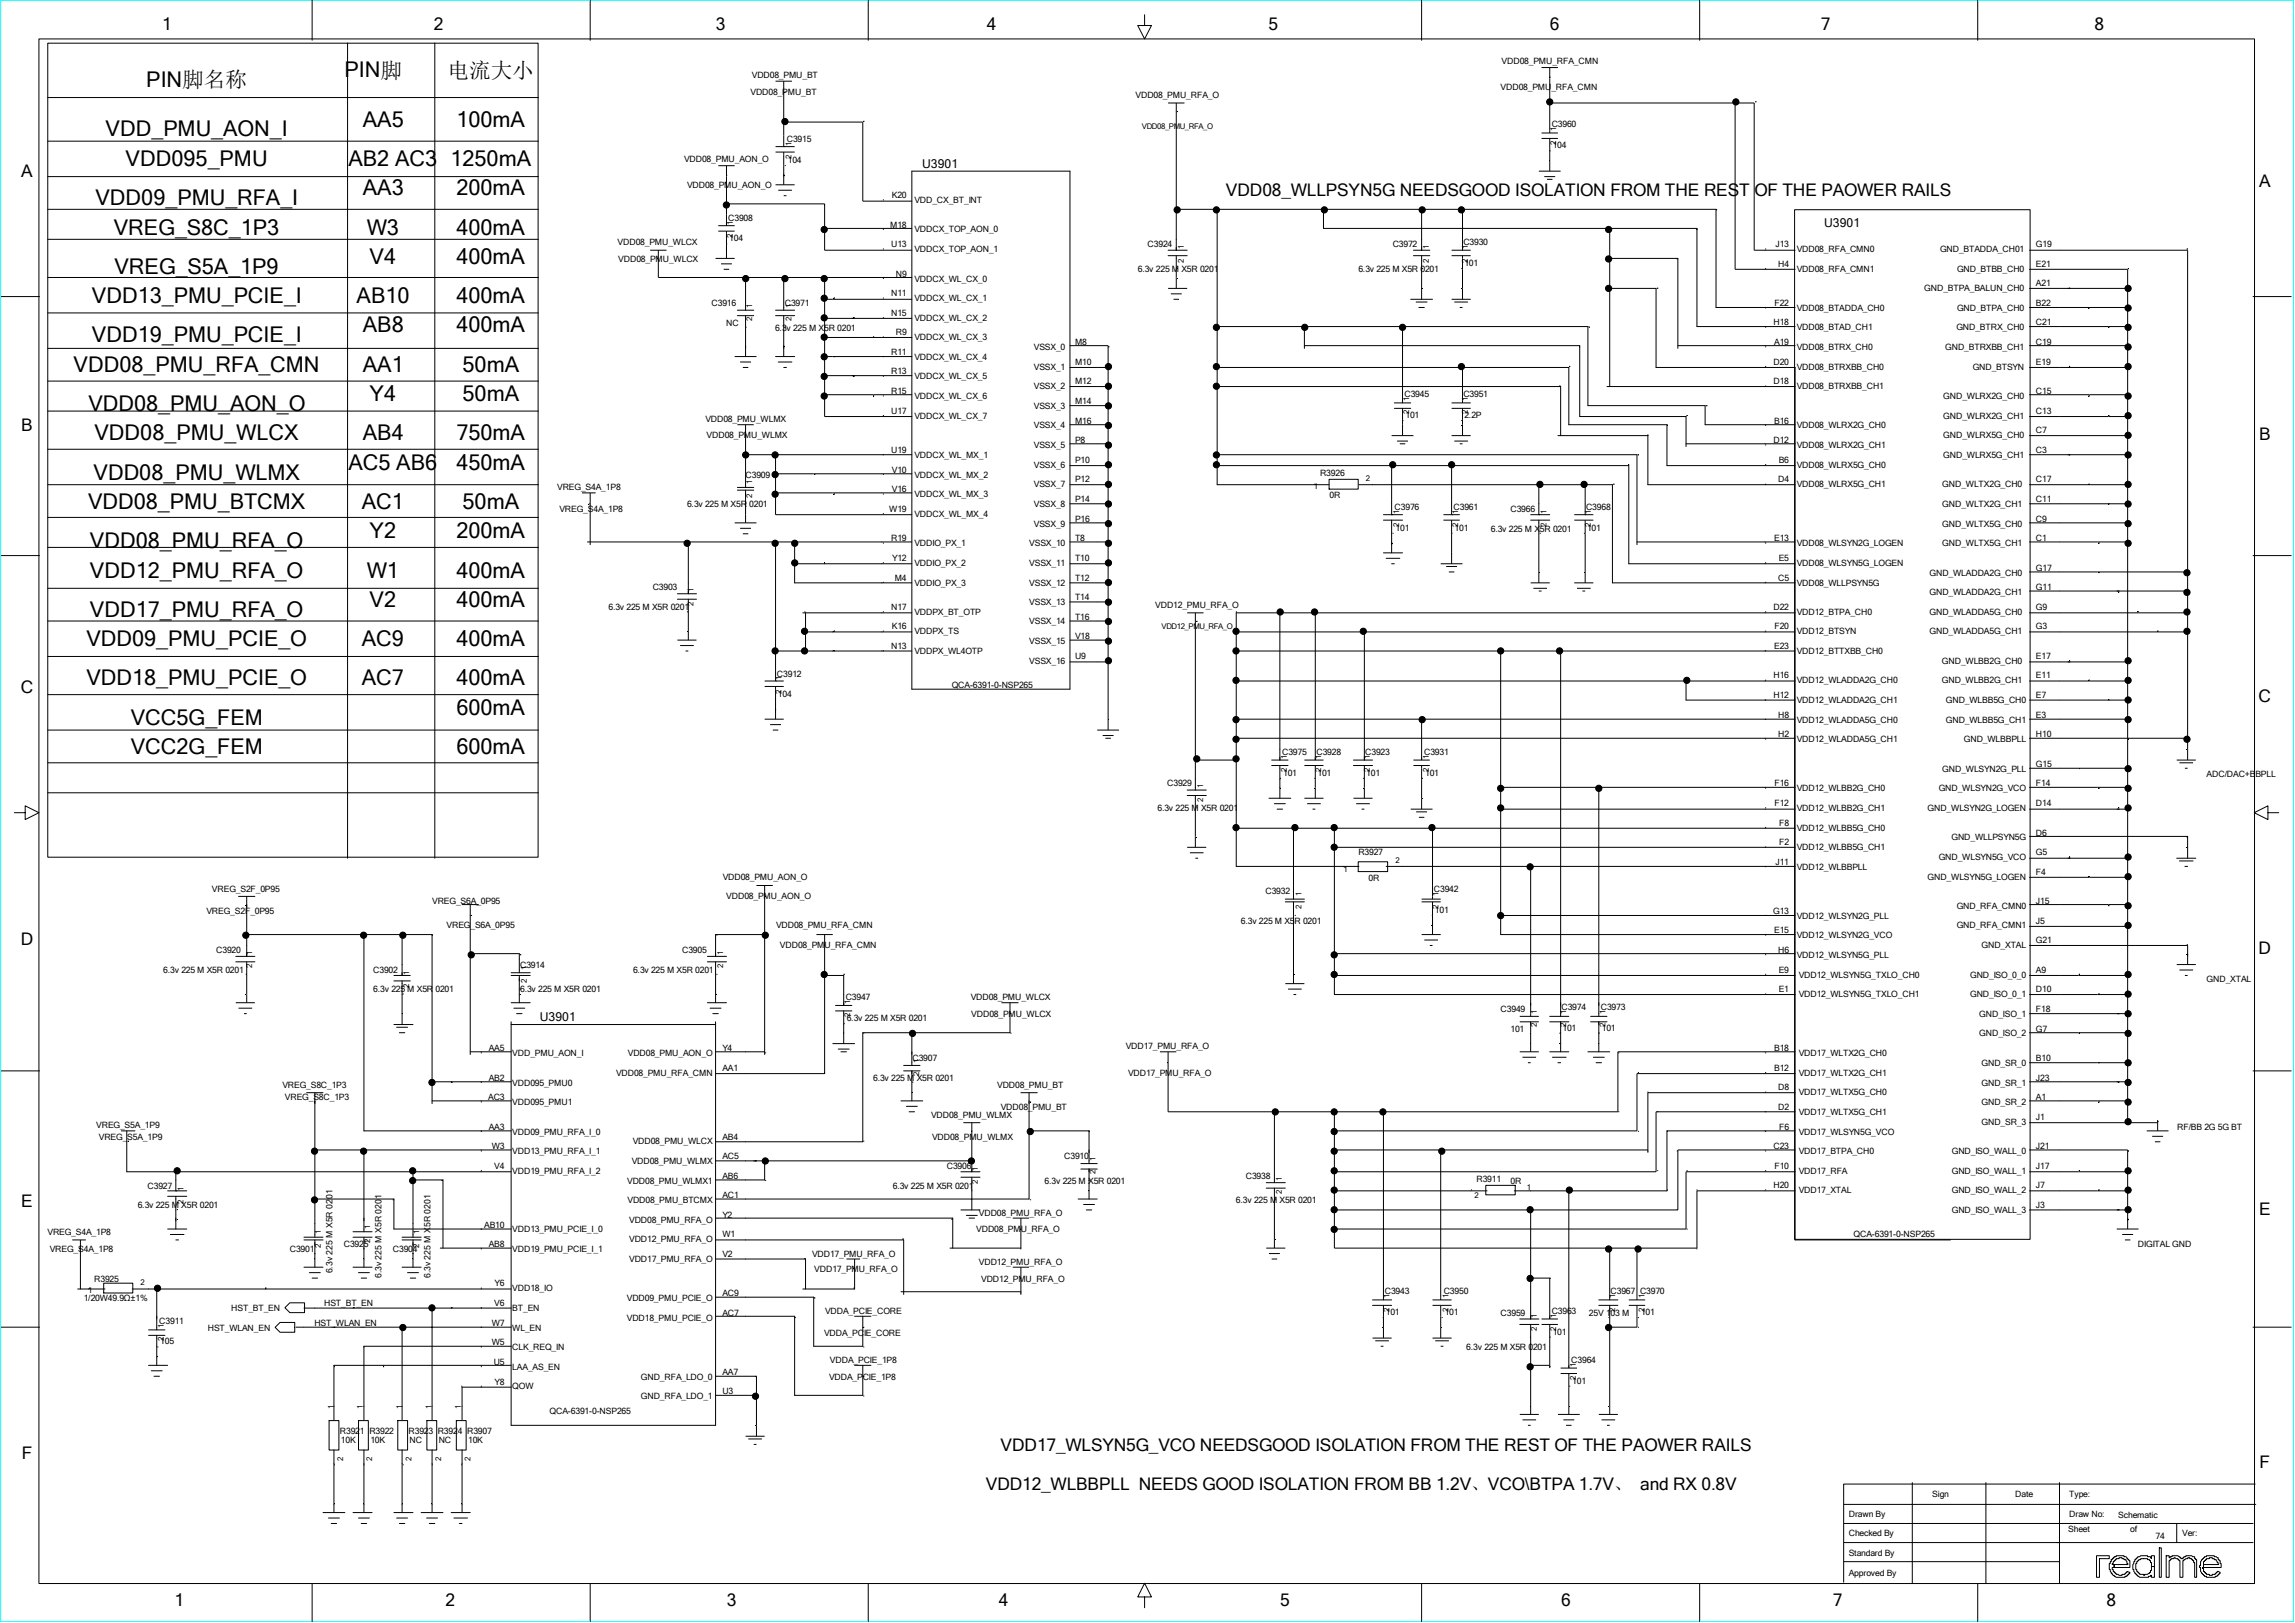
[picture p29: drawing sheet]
<svg xmlns="http://www.w3.org/2000/svg" width="297mm" height="210mm" viewBox="0 0 297 210" stroke-linecap="round" stroke-linejoin="round" font-family="sans-serif">
<defs><g id="words">
<g font-size="2.8">
<text x="18.9" y="11.3">PIN脚名称</text>
<text x="44.6" y="10">PIN脚</text>
<text x="57.9" y="10">电流大小</text>
<text x="13.7" y="17.6">VDD_PMU_AON_I</text>
<text x="46.9" y="16.4">AA5</text>
<text x="59.1" y="16.4">100mA</text>
<text x="16.3" y="21.5">VDD095_PMU</text>
<text x="45.1" y="21.5">AB2 AC3</text>
<text x="58.3" y="21.5">1250mA</text>
<text x="12.4" y="26.5">VDD09_PMU_RFA_I</text>
<text x="46.9" y="25.3">AA3</text>
<text x="59.1" y="25.3">200mA</text>
<text x="14.7" y="30.3">VREG_S8C_1P3</text>
<text x="14.8" y="35.4">VREG_S5A_1P9</text>
<text x="47.5" y="30.3">W3</text>
<text x="47.8" y="34.2">V4</text>
<text x="59.1" y="34.2">400mA</text>
<text x="59.1" y="30.3">400mA</text>
<text x="11.9" y="39.2">VDD13_PMU_PCIE_I</text>
<text x="46.1" y="39.2">AB10</text>
<text x="59.1" y="39.2">400mA</text>
<text x="11.9" y="44.3">VDD19_PMU_PCIE_I</text>
<text x="46.9" y="43">AB8</text>
<text x="59.1" y="43">400mA</text>
<text x="9.5" y="48.1">VDD08_PMU_RFA_CMN</text>
<text x="11.4" y="53.2">VDD08_PMU_AON_O</text>
<text x="46.9" y="48.1">AA1</text>
<text x="47.8" y="51.9">Y4</text>
<text x="59.9" y="48.1">50mA</text>
<text x="59.9" y="51.9">50mA</text>
<text x="12.2" y="57">VDD08_PMU_WLCX</text>
<text x="46.9" y="57">AB4</text>
<text x="59.1" y="57">750mA</text>
<text x="11.4" y="65.9">VDD08_PMU_BTCMX</text>
<text x="12.1" y="62.1">VDD08_PMU_WLMX</text>
<text x="45.1" y="60.8">AC5 AB6</text>
<text x="46.8" y="65.9">AC1</text>
<text x="59.1" y="60.8">450mA</text>
<text x="59.9" y="65.9">50mA</text>
<text x="11.6" y="70.9">VDD08_PMU_RFA_O</text>
<text x="47.8" y="69.7">Y2</text>
<text x="59.1" y="69.7">200mA</text>
<text x="11.6" y="74.8">VDD12_PMU_RFA_O</text>
<text x="47.5" y="74.8">W1</text>
<text x="59.1" y="74.8">400mA</text>
<text x="11.2" y="83.6">VDD09_PMU_PCIE_O</text>
<text x="11.6" y="79.8">VDD17_PMU_RFA_O</text>
<text x="46.8" y="83.6">AC9</text>
<text x="47.8" y="78.6">V2</text>
<text x="59.1" y="83.6">400mA</text>
<text x="59.1" y="78.6">400mA</text>
<text x="11.2" y="88.7">VDD18_PMU_PCIE_O</text>
<text x="46.8" y="88.7">AC7</text>
<text x="59.1" y="88.7">400mA</text>
<text x="16.9" y="93.8">VCC5G_FEM</text>
<text x="59.1" y="92.5">600mA</text>
<text x="16.9" y="97.6">VCC2G_FEM</text>
<text x="59.1" y="97.6">600mA</text>
</g>
<g font-size="2.2">
<text x="21" y="3.8">1</text>
<text x="56.1" y="3.8">2</text>
<text x="92.6" y="3.8">3</text>
<text x="127.7" y="3.8">4</text>
<text x="164.2" y="3.8">5</text>
<text x="200.6" y="3.8">6</text>
<text x="235.7" y="3.8">7</text>
<text x="271" y="3.8">8</text>
<text x="2.8" y="23">A</text>
<text x="158.7" y="25.4">VDD08_WLLPSYN5G NEEDSGOOD ISOLATION FROM THE REST OF THE PAOWER RAILS</text>
<text x="292.4" y="24.1">A</text>
<text x="2.8" y="55.8">B</text>
<text x="292.4" y="56.9">B</text>
<text x="2.7" y="89.7">C</text>
<text x="292.3" y="90.8">C</text>
<text x="2.7" y="122.3">D</text>
<text x="292.3" y="123.4">D</text>
<text x="2.8" y="156.1">E</text>
<text x="292.4" y="157.3">E</text>
<text x="2.8" y="188.8">F</text>
<text x="129.5" y="187.8">VDD17_WLSYN5G_VCO NEEDSGOOD ISOLATION FROM THE REST OF THE PAOWER RAILS</text>
<text x="292.4" y="189.9">F</text>
<text x="127.6" y="192.8">VDD12_WLBBPLL NEEDS GOOD ISOLATION FROM BB 1.2V、VCO\BTPA 1.7V、 and RX 0.8V</text>
<text x="22.6" y="207.8">1</text>
<text x="57.7" y="207.8">2</text>
<text x="94.1" y="207.8">3</text>
<text x="129.3" y="207.8">4</text>
<text x="165.7" y="207.8">5</text>
<text x="202" y="207.8">6</text>
<text x="237.2" y="207.8">7</text>
<text x="272.6" y="207.8">8</text>
</g>
<g font-size="1.6">
<text x="119.3" y="21.8">U3901</text>
<text x="236.1" y="29.4">U3901</text>
<text x="69.9" y="132.1">U3901</text>
</g>
<g font-size="1.1">
<text x="97.3" y="10.1">VDD08_PMU_BT</text>
<text x="194.2" y="11.7">VDD08_PMU_RFA_CMN</text>
<text x="194.3" y="8.2">VDD08_PMU_RFA_CMN</text>
<text x="97.1" y="12.3">VDD08_PMU_BT</text>
<text x="147" y="12.7">VDD08_PMU_RFA_O</text>
<text x="200.8" y="16.5">C3960</text>
<text x="88.5" y="20.9">VDD08_PMU_AON_O</text>
<text x="101.8" y="18.4">C3915</text>
<text x="101.9" y="21.1">104</text>
<text x="200.9" y="19.2">104</text>
<text x="88.9" y="24.4">VDD08_PMU_AON_O</text>
<text x="94.2" y="28.6">C3908</text>
<text x="115.2" y="29.4">M18</text>
<text x="115.4" y="25.6">K20</text>
<text x="118.3" y="26.3">VDD_CX_BT_INT</text>
<text x="79.9" y="31.7">VDD08_PMU_WLCX</text>
<text x="80" y="33.9">VDD08_PMU_WLCX</text>
<text x="94.4" y="31.2">104</text>
<text x="115.3" y="32">U13</text>
<text x="115.9" y="35.8">N9</text>
<text x="118.3" y="30.1">VDDCX_TOP_AON_0</text>
<text x="118.3" y="32.6">VDDCX_TOP_AON_1</text>
<text x="147.3" y="35.2">6.3v 225 M X5R 0201</text>
<text x="148.5" y="32">C3924</text>
<text x="175.8" y="35.2">6.3v 225 M X5R 0201</text>
<text x="180.2" y="32">C3972</text>
<text x="189.4" y="31.7">C3930</text>
<text x="189.5" y="34.4">101</text>
<text x="229.8" y="32">J13</text>
<text x="230.1" y="34.5">H4</text>
<text x="232.5" y="32.6">VDD08_RFA_CMN0</text>
<text x="232.5" y="35.2">VDD08_RFA_CMN1</text>
<text x="251.1" y="32.6">GND_BTADDA_CH01</text>
<text x="253.3" y="35.2">GND_BTBB_CH0</text>
<text x="263.5" y="34.5">E21</text>
<text x="263.5" y="32">G19</text>
<text x="92.1" y="39.6">C3916</text>
<text x="101.6" y="39.6">C3971</text>
<text x="115.3" y="40.9">N15</text>
<text x="115.3" y="38.3">N11</text>
<text x="118.3" y="36.4">VDDCX_WL_CX_0</text>
<text x="118.3" y="39">VDDCX_WL_CX_1</text>
<text x="118.3" y="41.5">VDDCX_WL_CX_2</text>
<text x="229.6" y="39.6">F22</text>
<text x="232.5" y="40.2">VDD08_BTADDA_CH0</text>
<text x="249" y="37.7">GND_BTPA_BALUN_CH0</text>
<text x="253.3" y="40.2">GND_BTPA_CH0</text>
<text x="263.5" y="39.6">B22</text>
<text x="263.5" y="37.1">A21</text>
<text x="94" y="42.1">NC</text>
<text x="100.3" y="42.8">6.3v 225 M X5R 0201</text>
<text x="115.3" y="45.9">R11</text>
<text x="115.9" y="43.4">R9</text>
<text x="118.3" y="44">VDDCX_WL_CX_3</text>
<text x="118.3" y="46.6">VDDCX_WL_CX_4</text>
<text x="133.8" y="45.3">VSSX_0</text>
<text x="133.8" y="47.8">VSSX_1</text>
<text x="139.1" y="47.2">M10</text>
<text x="139.1" y="44.6">M8</text>
<text x="229.5" y="47.2">D20</text>
<text x="229.5" y="42.1">H18</text>
<text x="229.6" y="44.6">A19</text>
<text x="232.5" y="42.7">VDD08_BTAD_CH1</text>
<text x="232.5" y="45.3">VDD08_BTRX_CH0</text>
<text x="232.5" y="47.8">VDD08_BTRXBB_CH0</text>
<text x="251.7" y="45.3">GND_BTRXBB_CH1</text>
<text x="253.2" y="42.7">GND_BTRX_CH0</text>
<text x="255.3" y="47.8">GND_BTSYN</text>
<text x="263.5" y="47.2">E19</text>
<text x="263.5" y="44.6">C19</text>
<text x="263.5" y="42.1">C21</text>
<text x="115.3" y="53.5">U17</text>
<text x="115.3" y="51">R15</text>
<text x="115.3" y="48.5">R13</text>
<text x="118.3" y="49.1">VDDCX_WL_CX_5</text>
<text x="118.3" y="51.6">VDDCX_WL_CX_6</text>
<text x="133.8" y="50.4">VSSX_2</text>
<text x="133.8" y="52.9">VSSX_3</text>
<text x="139.1" y="52.3">M14</text>
<text x="139.1" y="49.7">M12</text>
<text x="181.8" y="51.4">C3945</text>
<text x="189.4" y="51.4">C3951</text>
<text x="229.5" y="49.7">D18</text>
<text x="232.5" y="50.4">VDD08_BTRXBB_CH1</text>
<text x="251.5" y="51.6">GND_WLRX2G_CH0</text>
<text x="263.5" y="53.5">C13</text>
<text x="263.5" y="51">C15</text>
<text x="91.3" y="54.6">VDD08_PMU_WLMX</text>
<text x="91.4" y="56.7">VDD08_PMU_WLMX</text>
<text x="115.3" y="58.6">U19</text>
<text x="118.3" y="54.2">VDDCX_WL_CX_7</text>
<text x="118.3" y="59.3">VDDCX_WL_MX_1</text>
<text x="133.8" y="55.4">VSSX_4</text>
<text x="133.8" y="58">VSSX_5</text>
<text x="139.1" y="59.9">P10</text>
<text x="139.1" y="57.3">P8</text>
<text x="139.1" y="54.8">M16</text>
<text x="181.9" y="54">101</text>
<text x="189.5" y="54">2.2P</text>
<text x="229.5" y="57.3">D12</text>
<text x="229.6" y="54.8">B16</text>
<text x="230.2" y="59.9">B6</text>
<text x="232.5" y="55.4">VDD08_WLRX2G_CH0</text>
<text x="232.5" y="58">VDD08_WLRX2G_CH1</text>
<text x="251.5" y="54.2">GND_WLRX2G_CH1</text>
<text x="251.5" y="56.7">GND_WLRX5G_CH0</text>
<text x="251.5" y="59.3">GND_WLRX5G_CH1</text>
<text x="263.5" y="58.6">C3</text>
<text x="263.5" y="56.1">C7</text>
<text x="72.1" y="63.4">VREG_S4A_1P8</text>
<text x="88.9" y="65.6">6.3v 225 M X5R 0201</text>
<text x="96.5" y="61.8">C3909</text>
<text x="115.4" y="63.7">V16</text>
<text x="115.4" y="61.2">V10</text>
<text x="118.3" y="61.8">VDDCX_WL_MX_2</text>
<text x="118.3" y="64.3">VDDCX_WL_MX_3</text>
<text x="133.8" y="60.5">VSSX_6</text>
<text x="133.8" y="63.1">VSSX_7</text>
<text x="133.8" y="65.6">VSSX_8</text>
<text x="139.1" y="65">P14</text>
<text x="139.1" y="62.4">P12</text>
<text x="170.8" y="61.6">R3926</text>
<text x="172.1" y="64.5">0R</text>
<text x="180.5" y="66">C3976</text>
<text x="188.1" y="66">C3961</text>
<text x="205.3" y="66">C3968</text>
<text x="230.1" y="62.4">D4</text>
<text x="232.5" y="60.5">VDD08_WLRX5G_CH0</text>
<text x="232.5" y="63.1">VDD08_WLRX5G_CH1</text>
<text x="251.4" y="63.1">GND_WLTX2G_CH0</text>
<text x="251.4" y="65.6">GND_WLTX2G_CH1</text>
<text x="263.5" y="65">C11</text>
<text x="263.5" y="62.4">C17</text>
<text x="72.4" y="66.2">VREG_S4A_1P8</text>
<text x="115.1" y="66.2">W19</text>
<text x="115.3" y="70">R19</text>
<text x="118.3" y="66.9">VDDCX_WL_MX_4</text>
<text x="118.3" y="70.7">VDDIO_PX_1</text>
<text x="133.2" y="70.7">VSSX_10</text>
<text x="133.8" y="68.1">VSSX_9</text>
<text x="139.1" y="70">T8</text>
<text x="139.1" y="67.5">P16</text>
<text x="180.6" y="68.7">101</text>
<text x="188.2" y="68.7">101</text>
<text x="192.9" y="68.8">6.3v 225 M X5R 0201</text>
<text x="195.5" y="66.2">C3966</text>
<text x="205.4" y="68.7">101</text>
<text x="229.6" y="70">E13</text>
<text x="232.5" y="70.7">VDD08_WLSYN2G_LOGEN</text>
<text x="251.4" y="68.1">GND_WLTX5G_CH0</text>
<text x="251.4" y="70.7">GND_WLTX5G_CH1</text>
<text x="263.5" y="70">C1</text>
<text x="263.5" y="67.5">C9</text>
<text x="84.5" y="76.4">C3903</text>
<text x="115.5" y="72.6">Y12</text>
<text x="115.8" y="75.1">M4</text>
<text x="118.3" y="73.2">VDDIO_PX_2</text>
<text x="118.3" y="75.8">VDDIO_PX_3</text>
<text x="133.2" y="73.2">VSSX_11</text>
<text x="133.2" y="75.8">VSSX_12</text>
<text x="139.1" y="77.7">T14</text>
<text x="139.1" y="75.1">T12</text>
<text x="139.1" y="72.6">T10</text>
<text x="230.1" y="75.1">C5</text>
<text x="230.2" y="72.6">E5</text>
<text x="232.5" y="73.2">VDD08_WLSYN5G_LOGEN</text>
<text x="232.5" y="75.8">VDD08_WLLPSYN5G</text>
<text x="249.7" y="74.5">GND_WLADDA2G_CH0</text>
<text x="249.7" y="77">GND_WLADDA2G_CH1</text>
<text x="263.5" y="76.4">G11</text>
<text x="263.5" y="73.9">G17</text>
<text x="78.7" y="78.9">6.3v 225 M X5R 0201</text>
<text x="115.3" y="84">N13</text>
<text x="115.3" y="78.9">N17</text>
<text x="115.4" y="81.4">K16</text>
<text x="118.3" y="79.6">VDDPX_BT_OTP</text>
<text x="118.3" y="82.1">VDDPX_TS</text>
<text x="133.2" y="78.3">VSSX_13</text>
<text x="133.2" y="80.8">VSSX_14</text>
<text x="133.2" y="83.3">VSSX_15</text>
<text x="139.1" y="82.7">V18</text>
<text x="139.1" y="80.2">T16</text>
<text x="149.5" y="78.7">VDD12_PMU_RFA_O</text>
<text x="229.5" y="78.9">D22</text>
<text x="229.6" y="84">E23</text>
<text x="229.6" y="81.4">F20</text>
<text x="232.5" y="79.6">VDD12_BTPA_CH0</text>
<text x="232.5" y="82.1">VDD12_BTSYN</text>
<text x="249.7" y="79.6">GND_WLADDA5G_CH0</text>
<text x="249.7" y="82.1">GND_WLADDA5G_CH1</text>
<text x="263.5" y="81.4">G3</text>
<text x="263.5" y="78.9">G9</text>
<text x="100.6" y="87.5">C3912</text>
<text x="118.3" y="84.6">VDDPX_WL4OTP</text>
<text x="123.2" y="89.1">QCA-6391-0-NSP265</text>
<text x="133.2" y="85.9">VSSX_16</text>
<text x="139.1" y="85.2">U9</text>
<text x="229.5" y="87.8">H16</text>
<text x="232.5" y="84.6">VDD12_BTTXBB_CH0</text>
<text x="232.5" y="88.4">VDD12_WLADDA2G_CH0</text>
<text x="251.3" y="85.9">GND_WLBB2G_CH0</text>
<text x="251.3" y="88.4">GND_WLBB2G_CH1</text>
<text x="263.5" y="87.8">E11</text>
<text x="263.5" y="85.2">E17</text>
<text x="100.7" y="90.2">104</text>
<text x="229.5" y="90.3">H12</text>
<text x="230.1" y="95.4">H2</text>
<text x="230.1" y="92.9">H8</text>
<text x="232.5" y="91">VDD12_WLADDA2G_CH1</text>
<text x="232.5" y="93.5">VDD12_WLADDA5G_CH0</text>
<text x="251.8" y="91">GND_WLBB5G_CH0</text>
<text x="251.8" y="93.5">GND_WLBB5G_CH1</text>
<text x="263.5" y="95.4">H10</text>
<text x="263.5" y="92.9">E3</text>
<text x="263.5" y="90.3">E7</text>
<text x="151.1" y="101.8">C3929</text>
<text x="165.9" y="97.7">C3975</text>
<text x="166" y="100.4">101</text>
<text x="170.4" y="97.7">C3928</text>
<text x="170.5" y="100.4">101</text>
<text x="176.7" y="97.7">C3923</text>
<text x="176.8" y="100.4">101</text>
<text x="184.3" y="97.7">C3931</text>
<text x="184.4" y="100.4">101</text>
<text x="229.6" y="101.8">F16</text>
<text x="232.5" y="96">VDD12_WLADDA5G_CH1</text>
<text x="251.4" y="99.9">GND_WLSYN2G_PLL</text>
<text x="254.2" y="96">GND_WLBBPLL</text>
<text x="263.5" y="101.8">F14</text>
<text x="263.5" y="99.2">G15</text>
<text x="285.6" y="100.5">ADC/DAC+BBPLL</text>
<text x="149.8" y="104.9">6.3v 225 M X5R 0201</text>
<text x="229.6" y="104.3">F12</text>
<text x="230.2" y="106.8">F8</text>
<text x="232.5" y="102.4">VDD12_WLBB2G_CH0</text>
<text x="232.5" y="104.9">VDD12_WLBB2G_CH1</text>
<text x="232.5" y="107.5">VDD12_WLBB5G_CH0</text>
<text x="249.5" y="104.9">GND_WLSYN2G_LOGEN</text>
<text x="250.9" y="102.4">GND_WLSYN2G_VCO</text>
<text x="263.5" y="104.3">D14</text>
<text x="93.5" y="113.8">VDD08_PMU_AON_O</text>
<text x="175.8" y="110.6">R3927</text>
<text x="177.1" y="114">0R</text>
<text x="229.8" y="111.9">J11</text>
<text x="230.2" y="109.4">F2</text>
<text x="232.5" y="110">VDD12_WLBB5G_CH1</text>
<text x="232.5" y="112.6">VDD12_WLBBPLL</text>
<text x="249.5" y="113.8">GND_WLSYN5G_LOGEN</text>
<text x="250.9" y="111.3">GND_WLSYN5G_VCO</text>
<text x="252.5" y="108.7">GND_WLLPSYN5G</text>
<text x="263.5" y="113.2">F4</text>
<text x="263.5" y="110.6">G5</text>
<text x="263.5" y="108.1">D6</text>
<text x="26.7" y="118.2">VREG_S2F_0P95</text>
<text x="27.4" y="115.5">VREG_S2F_0P95</text>
<text x="55.9" y="117">VREG_S6A_0P95</text>
<text x="94" y="116.4">VDD08_PMU_AON_O</text>
<text x="160.6" y="119.5">6.3v 225 M X5R 0201</text>
<text x="163.8" y="115.7">C3932</text>
<text x="185.6" y="115.5">C3942</text>
<text x="185.7" y="118.1">101</text>
<text x="229.5" y="118.2">G13</text>
<text x="232.5" y="118.9">VDD12_WLSYN2G_PLL</text>
<text x="253.2" y="117.6">GND_RFA_CMN0</text>
<text x="263.5" y="119.5">J5</text>
<text x="263.5" y="117">J15</text>
<text x="21.1" y="125.8">6.3v 225 M X5R 0201</text>
<text x="28" y="123.3">C3920</text>
<text x="48.3" y="125.8">C3902</text>
<text x="57.8" y="120.1">VREG_S6A_0P95</text>
<text x="67.3" y="125.2">C3914</text>
<text x="81.9" y="125.8">6.3v 225 M X5R 0201</text>
<text x="88.3" y="123.3">C3905</text>
<text x="100.4" y="120.1">VDD08_PMU_RFA_CMN</text>
<text x="100.9" y="122.7">VDD08_PMU_RFA_CMN</text>
<text x="229.6" y="120.8">E15</text>
<text x="230.1" y="123.3">H6</text>
<text x="230.2" y="125.8">E9</text>
<text x="232.5" y="121.4">VDD12_WLSYN2G_VCO</text>
<text x="232.5" y="123.9">VDD12_WLSYN5G_PLL</text>
<text x="253.2" y="120.1">GND_RFA_CMN1</text>
<text x="256.4" y="122.7">GND_XTAL</text>
<text x="263.5" y="125.8">A9</text>
<text x="263.5" y="122">G21</text>
<text x="48.3" y="128.4">6.3v 225 M X5R 0201</text>
<text x="67.3" y="128.4">6.3v 225 M X5R 0201</text>
<text x="109.4" y="129.4">C3947</text>
<text x="125.6" y="129.4">VDD08_PMU_WLCX</text>
<text x="125.7" y="131.6">VDD08_PMU_WLCX</text>
<text x="194.2" y="130.9">C3949</text>
<text x="202.1" y="130.7">C3974</text>
<text x="207.2" y="130.7">C3973</text>
<text x="230.2" y="128.4">E1</text>
<text x="232.8" y="126.5">VDD12_WLSYN5G_TXLO_CH0</text>
<text x="232.8" y="129">VDD12_WLSYN5G_TXLO_CH1</text>
<text x="255" y="126.5">GND_ISO_0_0</text>
<text x="255" y="129">GND_ISO_0_1</text>
<text x="256.1" y="131.6">GND_ISO_1</text>
<text x="263.5" y="130.9">F18</text>
<text x="263.5" y="128.4">D10</text>
<text x="285.6" y="127.1">GND_XTAL</text>
<text x="63.3" y="136">AA5</text>
<text x="66.3" y="136.6">VDD_PMU_AON_I</text>
<text x="81.2" y="136.6">VDD08_PMU_AON_O</text>
<text x="93.5" y="136">Y4</text>
<text x="109.6" y="132.1">6.3v 225 M X5R 0201</text>
<text x="118.1" y="137.3">C3907</text>
<text x="145.7" y="135.8">VDD17_PMU_RFA_O</text>
<text x="195.5" y="133.5">101</text>
<text x="202.2" y="133.3">101</text>
<text x="207.3" y="133.3">101</text>
<text x="229.6" y="136">B18</text>
<text x="232.8" y="136.6">VDD17_WLTX2G_CH0</text>
<text x="256.1" y="134.1">GND_ISO_2</text>
<text x="256.4" y="137.9">GND_SR_0</text>
<text x="263.5" y="137.3">B10</text>
<text x="263.5" y="133.5">G7</text>
<text x="36.5" y="140.8">VREG_S8C_1P3</text>
<text x="36.9" y="142.4">VREG_S8C_1P3</text>
<text x="63.2" y="142.4">AC3</text>
<text x="63.3" y="139.8">AB2</text>
<text x="66.3" y="140.5">VDD095_PMU0</text>
<text x="66.3" y="143">VDD095_PMU1</text>
<text x="79.7" y="139.2">VDD08_PMU_RFA_CMN</text>
<text x="93.5" y="138.5">AA1</text>
<text x="113" y="139.8">6.3v 225 M X5R 0201</text>
<text x="129" y="140.8">VDD08_PMU_BT</text>
<text x="129.5" y="143.6">VDD08_PMU_BT</text>
<text x="146" y="139.2">VDD17_PMU_RFA_O</text>
<text x="229.6" y="138.5">B12</text>
<text x="230.1" y="143.6">D2</text>
<text x="230.1" y="141.1">D8</text>
<text x="232.8" y="139.2">VDD17_WLTX2G_CH1</text>
<text x="232.8" y="141.7">VDD17_WLTX5G_CH0</text>
<text x="256.4" y="140.5">GND_SR_1</text>
<text x="256.4" y="143">GND_SR_2</text>
<text x="263.5" y="142.4">A1</text>
<text x="263.5" y="139.8">J23</text>
<text x="12.4" y="145.9">VREG_S5A_1P9</text>
<text x="12.8" y="147.4">VREG_S5A_1P9</text>
<text x="63.3" y="146.2">AA3</text>
<text x="63.6" y="148.7">W3</text>
<text x="66.3" y="146.8">VDD09_PMU_RFA_I_0</text>
<text x="66.3" y="149.3">VDD13_PMU_RFA_I_1</text>
<text x="81.9" y="148.1">VDD08_PMU_WLCX</text>
<text x="93.5" y="150">AC5</text>
<text x="93.5" y="147.4">AB4</text>
<text x="120.5" y="144.6">VDD08_PMU_WLMX</text>
<text x="120.6" y="147.4">VDD08_PMU_WLMX</text>
<text x="137.7" y="150">C3910</text>
<text x="229.5" y="148.7">C23</text>
<text x="230.2" y="146.2">F6</text>
<text x="232.8" y="144.3">VDD17_WLTX5G_CH1</text>
<text x="232.8" y="146.8">VDD17_WLSYN5G_VCO</text>
<text x="232.8" y="149.3">VDD17_BTPA_CH0</text>
<text x="252.6" y="149.3">GND_ISO_WALL_0</text>
<text x="256.4" y="145.5">GND_SR_3</text>
<text x="263.5" y="148.7">J21</text>
<text x="263.5" y="144.9">J1</text>
<text x="281.8" y="146.2">RF/BB 2G 5G BT</text>
<text x="19.1" y="153.8">C3927</text>
<text x="64" y="151.3">V4</text>
<text x="66.3" y="151.9">VDD19_PMU_RFA_I_2</text>
<text x="81.2" y="153.2">VDD08_PMU_WLMX1</text>
<text x="81.2" y="155.7">VDD08_PMU_BTCMX</text>
<text x="81.8" y="150.6">VDD08_PMU_WLMX</text>
<text x="93.5" y="155">AC1</text>
<text x="93.5" y="152.5">AB6</text>
<text x="115.5" y="153.8">6.3v 225 M X5R 0201</text>
<text x="122.5" y="151.3">C3906</text>
<text x="135.2" y="153.2">6.3v 225 M X5R 0201</text>
<text x="160" y="155.7">6.3v 225 M X5R 0201</text>
<text x="161.2" y="152.5">C3938</text>
<text x="191.1" y="152.9">R3911</text>
<text x="195.5" y="153.2">0R</text>
<text x="229.5" y="153.7">H20</text>
<text x="229.6" y="151.3">F10</text>
<text x="232.8" y="151.9">VDD17_RFA</text>
<text x="232.8" y="154.4">VDD17_XTAL</text>
<text x="252.6" y="151.9">GND_ISO_WALL_1</text>
<text x="252.6" y="154.4">GND_ISO_WALL_2</text>
<text x="263.5" y="153.7">J7</text>
<text x="263.5" y="151.3">J17</text>
<text x="6.1" y="159.8">VREG_S4A_1P8</text>
<text x="17.8" y="156.3">6.3v 225 M X5R 0201</text>
<text x="44.5" y="161.4">C3925</text>
<text x="62.7" y="158.8">AB10</text>
<text x="63.3" y="161.4">AB8</text>
<text x="66.3" y="159.5">VDD13_PMU_PCIE_I_0</text>
<text x="81.4" y="158.2">VDD08_PMU_RFA_O</text>
<text x="81.4" y="160.7">VDD12_PMU_RFA_O</text>
<text x="93.5" y="160.1">W1</text>
<text x="93.5" y="157.6">Y2</text>
<text x="126.3" y="159.5">VDD08_PMU_RFA_O</text>
<text x="126.7" y="157.3">VDD08_PMU_RFA_O</text>
<text x="239.9" y="160.1">QCA-6391-0-NSP265</text>
<text x="252.6" y="156.9">GND_ISO_WALL_3</text>
<text x="263.5" y="156.3">J3</text>
<text x="276.7" y="161.4">DIGITAL GND</text>
<text x="6.4" y="162">VREG_S4A_1P8</text>
<text x="12.2" y="165.8">R3925</text>
<text x="37.5" y="162">C3901</text>
<text x="43" y="164.8" transform="rotate(-90 43 164.8)">6.3v 225 M X5R 0201</text>
<text x="49.4" y="165.4" transform="rotate(-90 49.4 165.4)">6.3v 225 M X5R 0201</text>
<text x="50.8" y="162">C3904</text>
<text x="55.7" y="165.4" transform="rotate(-90 55.7 165.4)">6.3v 225 M X5R 0201</text>
<text x="64" y="166.5">Y6</text>
<text x="66.3" y="162">VDD19_PMU_PCIE_I_1</text>
<text x="66.3" y="167.1">VDD18_IO</text>
<text x="81.4" y="163.3">VDD17_PMU_RFA_O</text>
<text x="93.5" y="167.7">AC9</text>
<text x="93.5" y="162.6">V2</text>
<text x="105.1" y="162.6">VDD17_PMU_RFA_O</text>
<text x="105.4" y="164.5">VDD17_PMU_RFA_O</text>
<text x="126.7" y="163.7">VDD12_PMU_RFA_O</text>
<text x="127" y="165.8">VDD12_PMU_RFA_O</text>
<text x="179.2" y="167.5">C3943</text>
<text x="186.8" y="167.5">C3950</text>
<text x="208.4" y="167.5">C3967 C3970</text>
<text x="10.8" y="168.4">1/20W49.9Ω±1%</text>
<text x="20.6" y="171.3">C3911</text>
<text x="20.7" y="173.9">105</text>
<text x="26.9" y="172.2">HST_WLAN_EN</text>
<text x="29.9" y="169.6">HST_BT_EN</text>
<text x="40.7" y="171.5">HST_WLAN_EN</text>
<text x="42" y="169">HST_BT_EN</text>
<text x="63.6" y="171.5">W7</text>
<text x="64" y="169">V6</text>
<text x="66.3" y="169.6">BT_EN</text>
<text x="66.3" y="172.2">WL_EN</text>
<text x="81.1" y="168.4">VDD09_PMU_PCIE_O</text>
<text x="81.1" y="170.9">VDD18_PMU_PCIE_O</text>
<text x="93.5" y="170.3">AC7</text>
<text x="106.6" y="172.8">VDDA_PCIE_CORE</text>
<text x="106.8" y="170">VDDA_PCIE_CORE</text>
<text x="179.3" y="170.1">101</text>
<text x="187" y="170.1">101</text>
<text x="194.2" y="170.3">C3959</text>
<text x="200.8" y="170">C3963</text>
<text x="200.9" y="172.7">101</text>
<text x="205.6" y="170.3">25V 103 M</text>
<text x="212.4" y="170.1">101</text>
<text x="63.6" y="174.1">W5</text>
<text x="63.9" y="176.6">U5</text>
<text x="64" y="179.2">Y8</text>
<text x="66.3" y="174.7">CLK_REQ_IN</text>
<text x="66.3" y="177.2">LAA_AS_EN</text>
<text x="66.3" y="179.8">QOW</text>
<text x="82.9" y="178.5">GND_RFA_LDO_0</text>
<text x="93.5" y="177.9">AA7</text>
<text x="107.3" y="178.5">VDDA_PCIE_1P8</text>
<text x="107.4" y="176.4">VDDA_PCIE_1P8</text>
<text x="189.8" y="174.7">6.3v 225 M X5R 0201</text>
<text x="203.3" y="176.4">C3964</text>
<text x="203.5" y="179">101</text>
<text x="44" y="185.5">R3921</text>
<text x="47.8" y="185.5">R3922</text>
<text x="52.9" y="185.5">R3923</text>
<text x="56.6" y="185.5">R3924</text>
<text x="60.5" y="185.5">R3907</text>
<text x="71.1" y="183">QCA-6391-0-NSP265</text>
<text x="82.9" y="181.1">GND_RFA_LDO_1</text>
<text x="93.5" y="180.4">U3</text>
<text x="44.1" y="186.8">10K</text>
<text x="47.9" y="186.8">10K</text>
<text x="53" y="186.8">NC</text>
<text x="56.8" y="186.8">NC</text>
<text x="60.6" y="186.8">10K</text>
<text x="239.3" y="196.3">Drawn By</text>
<text x="250" y="193.7">Sign</text>
<text x="260.8" y="193.7">Date</text>
<text x="267.8" y="193.7">Type:</text>
<text x="267.8" y="196.3">Draw No:</text>
<text x="274.1" y="196.4">Schematic</text>
<text x="239.3" y="198.8">Checked By</text>
<text x="239.3" y="201.3">Standard By</text>
<text x="239.3" y="203.9">Approved By</text>
<text x="267.7" y="198.3">Sheet</text>
<text x="275.7" y="198.3">of</text>
<text x="279" y="199.2">74</text>
<text x="282.4" y="198.8">Ver:</text>
</g>
<g font-size="1">
<text x="147.8" y="16.7">VDD08_PMU_RFA_O</text>
<text x="201.4" y="17" transform="rotate(-90 201.4 17)">1</text>
<text x="102.4" y="20.6" transform="rotate(-90 102.4 20.6)">2</text>
<text x="102.4" y="18.9" transform="rotate(-90 102.4 18.9)">1</text>
<text x="201.4" y="18.7" transform="rotate(-90 201.4 18.7)">2</text>
<text x="94.8" y="29.1" transform="rotate(-90 94.8 29.1)">1</text>
<text x="94.8" y="30.8" transform="rotate(-90 94.8 30.8)">2</text>
<text x="153.2" y="34" transform="rotate(-90 153.2 34)">2</text>
<text x="153.2" y="32.2" transform="rotate(-90 153.2 32.2)">1</text>
<text x="184.9" y="34" transform="rotate(-90 184.9 34)">2</text>
<text x="184.9" y="32.2" transform="rotate(-90 184.9 32.2)">1</text>
<text x="190" y="34" transform="rotate(-90 190 34)">2</text>
<text x="190" y="32.2" transform="rotate(-90 190 32.2)">1</text>
<text x="97.3" y="41.6" transform="rotate(-90 97.3 41.6)">2</text>
<text x="97.3" y="39.9" transform="rotate(-90 97.3 39.9)">1</text>
<text x="102.4" y="41.6" transform="rotate(-90 102.4 41.6)">2</text>
<text x="102.4" y="39.9" transform="rotate(-90 102.4 39.9)">1</text>
<text x="182.4" y="53.6" transform="rotate(-90 182.4 53.6)">2</text>
<text x="182.4" y="51.9" transform="rotate(-90 182.4 51.9)">1</text>
<text x="190" y="53.6" transform="rotate(-90 190 53.6)">2</text>
<text x="190" y="51.9" transform="rotate(-90 190 51.9)">1</text>
<text x="97.3" y="64.4" transform="rotate(-90 97.3 64.4)">2</text>
<text x="97.3" y="62.7" transform="rotate(-90 97.3 62.7)">1</text>
<text x="170" y="63.3">1</text>
<text x="176.8" y="62.2">2</text>
<text x="181.1" y="68.2" transform="rotate(-90 181.1 68.2)">2</text>
<text x="181.1" y="66.5" transform="rotate(-90 181.1 66.5)">1</text>
<text x="188.7" y="68.2" transform="rotate(-90 188.7 68.2)">2</text>
<text x="188.7" y="66.5" transform="rotate(-90 188.7 66.5)">1</text>
<text x="200.1" y="68.2" transform="rotate(-90 200.1 68.2)">2</text>
<text x="200.1" y="66.5" transform="rotate(-90 200.1 66.5)">1</text>
<text x="205.9" y="68.2" transform="rotate(-90 205.9 68.2)">2</text>
<text x="205.9" y="66.5" transform="rotate(-90 205.9 66.5)">1</text>
<text x="89.8" y="76.6" transform="rotate(-90 89.8 76.6)">1</text>
<text x="89.8" y="78.4" transform="rotate(-90 89.8 78.4)">2</text>
<text x="150.3" y="81.4">VDD12_PMU_RFA_O</text>
<text x="101.1" y="89.8" transform="rotate(-90 101.1 89.8)">2</text>
<text x="101.1" y="88" transform="rotate(-90 101.1 88)">1</text>
<text x="166.5" y="99.9" transform="rotate(-90 166.5 99.9)">2</text>
<text x="166.5" y="98.2" transform="rotate(-90 166.5 98.2)">1</text>
<text x="171" y="99.9" transform="rotate(-90 171 99.9)">2</text>
<text x="171" y="98.2" transform="rotate(-90 171 98.2)">1</text>
<text x="177.3" y="99.9" transform="rotate(-90 177.3 99.9)">2</text>
<text x="177.3" y="98.2" transform="rotate(-90 177.3 98.2)">1</text>
<text x="184.9" y="99.9" transform="rotate(-90 184.9 99.9)">2</text>
<text x="184.9" y="98.2" transform="rotate(-90 184.9 98.2)">1</text>
<text x="155.7" y="103.7" transform="rotate(-90 155.7 103.7)">2</text>
<text x="155.7" y="102" transform="rotate(-90 155.7 102)">1</text>
<text x="173.8" y="112.8">1</text>
<text x="180.6" y="111.7">2</text>
<text x="168.4" y="117.7" transform="rotate(-90 168.4 117.7)">2</text>
<text x="168.4" y="116" transform="rotate(-90 168.4 116)">1</text>
<text x="186.2" y="117.7" transform="rotate(-90 186.2 117.7)">2</text>
<text x="186.2" y="116" transform="rotate(-90 186.2 116)">1</text>
<text x="32.6" y="125.3" transform="rotate(-90 32.6 125.3)">2</text>
<text x="32.6" y="123.6" transform="rotate(-90 32.6 123.6)">1</text>
<text x="68.2" y="125.5" transform="rotate(-90 68.2 125.5)">1</text>
<text x="93.6" y="125.3" transform="rotate(-90 93.6 125.3)">2</text>
<text x="93.6" y="123.6" transform="rotate(-90 93.6 123.6)">1</text>
<text x="53" y="127.8" transform="rotate(-90 53 127.8)">2</text>
<text x="53" y="126.1" transform="rotate(-90 53 126.1)">1</text>
<text x="68.2" y="127.2" transform="rotate(-90 68.2 127.2)">2</text>
<text x="110" y="131.6" transform="rotate(-90 110 131.6)">2</text>
<text x="110" y="129.9" transform="rotate(-90 110 129.9)">1</text>
<text x="198.9" y="131.2" transform="rotate(-90 198.9 131.2)">1</text>
<text x="202.7" y="131.2" transform="rotate(-90 202.7 131.2)">1</text>
<text x="207.8" y="131.2" transform="rotate(-90 207.8 131.2)">1</text>
<text x="118.9" y="137.5" transform="rotate(-90 118.9 137.5)">1</text>
<text x="198.9" y="132.9" transform="rotate(-90 198.9 132.9)">2</text>
<text x="202.7" y="132.9" transform="rotate(-90 202.7 132.9)">2</text>
<text x="207.8" y="132.9" transform="rotate(-90 207.8 132.9)">2</text>
<text x="118.9" y="139.3" transform="rotate(-90 118.9 139.3)">2</text>
<text x="23.8" y="155.7" transform="rotate(-90 23.8 155.7)">2</text>
<text x="23.8" y="154" transform="rotate(-90 23.8 154)">1</text>
<text x="126.6" y="153.2" transform="rotate(-90 126.6 153.2)">2</text>
<text x="126.6" y="151.5" transform="rotate(-90 126.6 151.5)">1</text>
<text x="141.8" y="152" transform="rotate(-90 141.8 152)">2</text>
<text x="141.8" y="150.2" transform="rotate(-90 141.8 150.2)">1</text>
<text x="165.9" y="154.5" transform="rotate(-90 165.9 154.5)">2</text>
<text x="165.9" y="152.8" transform="rotate(-90 165.9 152.8)">1</text>
<text x="190.8" y="155.1">2</text>
<text x="197.6" y="154">1</text>
<text x="41.5" y="161.5" transform="rotate(-90 41.5 161.5)">2</text>
<text x="41.5" y="159.7" transform="rotate(-90 41.5 159.7)">1</text>
<text x="47.9" y="160.8" transform="rotate(-90 47.9 160.8)">2</text>
<text x="47.9" y="159.1" transform="rotate(-90 47.9 159.1)">1</text>
<text x="54.2" y="161.5" transform="rotate(-90 54.2 161.5)">2</text>
<text x="54.2" y="159.7" transform="rotate(-90 54.2 159.7)">1</text>
<text x="11.4" y="167.3">1</text>
<text x="18.2" y="166.2">2</text>
<text x="179.8" y="168" transform="rotate(-90 179.8 168)">1</text>
<text x="187.4" y="168" transform="rotate(-90 187.4 168)">1</text>
<text x="209" y="168" transform="rotate(-90 209 168)">1</text>
<text x="212.8" y="168" transform="rotate(-90 212.8 168)">1</text>
<text x="21.2" y="173.5" transform="rotate(-90 21.2 173.5)">2</text>
<text x="21.2" y="171.8" transform="rotate(-90 21.2 171.8)">1</text>
<text x="179.8" y="169.7" transform="rotate(-90 179.8 169.7)">2</text>
<text x="187.4" y="169.7" transform="rotate(-90 187.4 169.7)">2</text>
<text x="198.9" y="172.2" transform="rotate(-90 198.9 172.2)">2</text>
<text x="198.9" y="170.5" transform="rotate(-90 198.9 170.5)">1</text>
<text x="201.4" y="172.2" transform="rotate(-90 201.4 172.2)">2</text>
<text x="201.4" y="170.5" transform="rotate(-90 201.4 170.5)">1</text>
<text x="209" y="169.7" transform="rotate(-90 209 169.7)">2</text>
<text x="212.8" y="169.7" transform="rotate(-90 212.8 169.7)">2</text>
<text x="203.9" y="178.6" transform="rotate(-90 203.9 178.6)">2</text>
<text x="203.9" y="176.9" transform="rotate(-90 203.9 176.9)">1</text>
<text x="43.2" y="182.3" transform="rotate(-90 43.2 182.3)">1</text>
<text x="47" y="182.3" transform="rotate(-90 47 182.3)">1</text>
<text x="52" y="182.3" transform="rotate(-90 52 182.3)">1</text>
<text x="55.8" y="182.3" transform="rotate(-90 55.8 182.3)">1</text>
<text x="59.7" y="182.3" transform="rotate(-90 59.7 182.3)">1</text>
<text x="44.4" y="189.1" transform="rotate(-90 44.4 189.1)">2</text>
<text x="48.2" y="189.1" transform="rotate(-90 48.2 189.1)">2</text>
<text x="53.3" y="189.1" transform="rotate(-90 53.3 189.1)">2</text>
<text x="57.1" y="189.1" transform="rotate(-90 57.1 189.1)">2</text>
<text x="60.9" y="189.1" transform="rotate(-90 60.9 189.1)">2</text>
</g>
</g></defs>
<path d="M.1 0h296.7v209.8h-296.7z" fill="none" stroke="#0ff" stroke-width=".13"/>
<g fill="none" stroke="#000" stroke-width=".13">
<path d="M40.4 0v5.2M76.4 0v5.2M112.4 0v5.2M184 0v5.2M220 0v5.2M255.9 0v5.2M5 5h286.8v199.9h-286.8zM6.2 12.6h63.5M6.2 18.3h63.5M6.2 5.6h63.4v105.3h-63.4zM45 5.6v105.4M56.3 5.6v105.4"/>
<path d="M100.4 10.5h2.1M100.4 19.7h2.4M100.4 19h2.4M101.4 19h.1M101.4 10.5v8.5M101.4 19.7v4.2M101.4 15.8h10.3v10.2h6.3M148.1 1.9v1.4h.9l-.9 1.7-.9-1.7h.9M151.2 13.3h2.1M152.2 13.3v19.1M199.5 8.7h2.1M199.5 17.9h2.1"/>
<path d="M199.5 17.2h2.1M200.6 13.3h26.4v19.1h5.3M200.6 8.7v8.5M200.6 17.9v4.2M224.5 13.3v21.5h7.8M.2 38.4h4.9M6.2 22.9h63.5M6.2 35.9h63.5M6.2 27.1h63.5M6.2 31h63.5M84.1 32.4h2.2M85.2 32.4v3.5h32.8"/>
<path d="M92.6 33.4h2.5M93 21.4h2.1M93 29.9h2.1M93 29.2h2.1M93.3 34.1h1.4M93.7 34.8h.7M94 26.4h12.7v6h11.3M94 21.4v7.8M94 29.9v3.5M96.5 35.9v4.2M100.4 23.9h2.4M100.7 24.6h1.8"/>
<path d="M101.4 35.9v4.2M101.4 25.3h.4M106.7 35.9v18h11.3M106.7 29.6h11.3M106.7 38.7h11.3M118 22.1h20.5v67.1h-20.5zM151.2 32.4h2.4M151.2 37.3h2.4M151.2 33.1h2.4M151.5 38h1.4M151.9 38.7h.7M152.2 27.1h69.9v12.7h10.2"/>
<path d="M152.2 33.1v4.2M157.5 27.1v35.6h14.5M171.3 27.1v2.5h48.3v12.7h12.7M182.6 38.7h2.8M182.9 32.4h2.1M182.9 33.1h2.1M183.3 39.1h1.4M183.6 39.8h.7M184 27.1v5.3M184 33.1v5.6M187.9 32.4h2.4M187.9 38.7h2.4"/>
<path d="M187.9 33.1h2.4M188.2 39.1h1.8M188.9 39.8h.4M189.3 27.1v5.3M189.3 33.1v5.6M199.1 22.1h2.9M199.8 22.9h1.5M200.2 23.2h.7M208 37.3h6.3v10.2h18v112.9h20.1M208 33.4h9.1v11.7M208.3 29.6v20.4M232.2 27.1h30.5v133.3h-30.5z"/>
<path d="M262.6 32.4h20.5v65.9M262.6 34.8h12.7v110.5M262.6 37.3h12.7M262.6 39.8h12.7M291.6 38.4h4.9M6.2 58.1h63.5M6.2 53.2h63.5M6.2 40.5h63.5M6.2 49.3h63.5M6.2 45.1h63.5M95.1 46.1h2.8M95.4 55h2.1"/>
<path d="M95.4 40.8h2.1M95.4 40.1h2.1M95.8 46.8h1.4M96.1 47.5h.7M96.5 58.8h21.5M96.5 40.8v5.3M96.5 55v8.1M100.4 46.1h2.4M100.4 58.8v7.8h17.6M100.4 40.8h2.4M100.4 40.1h2.4M100.7 46.8h1.8"/>
<path d="M101.4 47.5h.4M101.4 40.8v5.3M106.7 51.1h11.3M106.7 46.1h11.3M106.7 48.6h11.3M106.7 43.7h11.3M106.7 41.2h11.3M138.5 44.7h4.9v49.8M138.5 47.5h4.9M138.5 50h4.9M138.5 52.5h4.9M138.5 55h4.9"/>
<path d="M138.5 57.4h4.9M157.5 47.5h45.5v7.5h12.7v5.2h16.6M157.5 50h44.5v6.4M157.5 42.3h48v10.2h15.2v2.5h11.6M157.5 58.8h54.3v11.7M168.8 44.7h35.6v9.2h13.8v3.9M168.8 42.3v2.8M180.1 56.4h2.8M180.4 52.8h2.2M180.4 52.1h2.2M180.8 57.1h1.4M181.2 57.4h.7"/>
<path d="M181.5 42.3v9.8M181.5 52.8v3.6M187.9 56.4h2.4M187.9 52.8h2.4M187.9 52.1h2.4M188.2 57.1h1.8M188.9 57.4h.4M189.3 47.5v4.6M189.3 52.8v3.6M201.6 56.4h11.7v6.3h19M208 50h24.3M217.1 44.7h15.2"/>
<path d="M218.2 57.4h14.1M262.6 44.7h12.7M262.6 47.5h12.7M262.6 42.3h12.7M262.6 51.1h12.7M262.6 53.9h12.7M262.6 56.4h12.7M262.6 58.8h12.7M.2 71.9h4.9M6.2 62.7h63.5M6.2 76.1h63.5M6.2 70.8h63.5"/>
<path d="M6.2 66.9h63.5M75.3 63.8h1.8M76 70.1h42M76.4 63.8v6.7M87.7 77.5h2.4M87.7 76.8h2.4M89.1 70.1v6.7M89.1 77.5v5.3M95.1 67.7h2.8M95.4 63.4h2.1M95.4 63.1h2.1M95.8 68.4h1.4"/>
<path d="M96.1 69.1h.7M96.5 63.4v4.3M100.4 70.1v18M100.4 63.8h17.6M100.4 61.3h17.6M102.8 72.9h15.2M102.8 70.1v5.3h15.2M103.9 79.3h14.1M104.2 79.3v4.9M138.5 60.2h4.9M138.5 62.7h4.9M138.5 65.2h4.9"/>
<path d="M138.5 67.7h4.9M138.5 70.1h4.9M138.5 72.9h4.9M138.5 75.4h4.9M138.5 77.9h4.9M153.6 79.3h2.2M154.7 79.3v22.9M157.5 60.2h53.3v12.7h21.5M165.6 79.3v19M170.2 79.3v19M172 62h3.8v1.3h-3.8zM175.9 62.7h32.8v12.7h23.6"/>
<path d="M179 66.6h2.5M179 67.3h2.5M179 71.5h2.5M179.4 72.2h1.8M180.1 66.6h.1M180.1 72.9h.3M180.1 60.2v6.4M180.1 67.3v4.2M186.4 72.9h2.9M186.8 66.6h2.1M186.8 67.3h2.1M187.1 73.3h1.5"/>
<path d="M187.5 74h.7M187.9 66.6h.1M187.9 60.2v6.4M187.9 67.3v5.6M198.1 75.4h2.5M198.1 66.6h2.5M198.1 67.3h2.5M198.4 76.1h1.8M199.1 66.6h.1M199.1 76.5h.4M199.1 62.7v3.9M199.1 67.3v8.1"/>
<path d="M203.7 75.4h2.5M203.7 66.6h2.5M203.7 67.3h2.5M204.1 76.1h1.7M204.8 76.5h.3M205.1 66.6h.1M205.1 62.7v3.9M205.1 67.3v8.1M211.8 70.1h20.5M232.3 79.3h-72.3v32.8h15.9M262.6 62.7h12.7M262.6 65.2h12.7"/>
<path d="M262.6 67.7h12.7M262.6 70.1h12.7M262.6 74h20.5M262.6 76.5h20.5M262.6 79.3h20.5M291.6 71.9h4.9M6.2 94.5h63.5M6.2 80.4h63.5M6.2 98.7h63.5M6.2 84.9h63.5M6.2 89.9h63.5M87.7 82.8h2.4"/>
<path d="M88 83.5h1.8M88.7 84.2h.4M99 88.1h2.4M99 93.1h2.4M99 88.8h2.4M99.7 93.8h1.4M100 94.5h.7M100.4 88.1h.1M100.4 88.8v4.3M100.4 84.2h17.6M103.9 81.8h14.1M138.5 80.4h4.9"/>
<path d="M138.5 82.8h4.9M138.5 85.6h4.9M142 94.5h2.8M142.7 95.2h1.4M143.1 95.5h.7M154.7 98.3h5.3M160 95.5h72.3M160 81.8h72.3M160 88.1h72.3M160 93.1h72.3M160 84.2h72.3M164.6 98.3h2.1"/>
<path d="M164.6 99.1h2.1M165.6 99.1v4.2M168.8 98.3h2.5M168.8 99.1h2.5M170.2 99.1v4.2M175.2 98.3h2.4M175.2 99.1h2.4M176.6 81.8v16.5M176.6 99.1v4.2M182.9 98.3h2.1M182.9 99.1h2.1M184 93.1v5.2"/>
<path d="M184 99.1v5.6M194.2 84.2v36.7h38.1M202 84.2v47.3M218.2 88.1v2.5h14.1M262.6 95.5h20.5M262.6 85.6h12.7M262.6 99.4h12.7M262.6 81.8h20.5M262.6 88.1h12.7M262.6 90.6h12.7M262.6 93.1h12.7M281.7 98.3h2.5"/>
<path d="M282 98.7h1.8M282.8 99.4h.3M1.9 105.2h1.4v-.9l1.7 .9-1.7 .8v-.8M6.2 102.6h63.5M30.9 116h2.1M31.9 116v7.7M59.8 117h2.1M60.9 117v19.4M97.9 114.6h2.1M99 114.6v21.8M153.6 109.6h2.5M153.6 102.9h2.5"/>
<path d="M153.6 102.2h2.5M154 110.3h1.8M154.7 111h.3M154.7 102.9v6.7M160 107.2h72.3M164.2 103.3h2.8M164.9 104h1.4M165.3 104.7h.7M166.3 116.7h2.5M166.3 116.3h2.5M167.4 107.2v9.1M167.4 116.7v10.6"/>
<path d="M168.8 103.3h2.5M169.2 104h1.7M169.9 104.7h.3M172.7 107.2v21.5h59.6M172.7 109.6h59.6M175.2 103.3h2.4M175.5 104h1.8M175.8 111.5h3.8v1.3h-3.8zM176.2 104.7h.4M179.4 112.1h52.9M182.6 104.7h2.8M183.3 105h1.4"/>
<path d="M183.6 105.8h.7M184 116.7h2.4M184 116.3h2.4M185.4 107.2v9.1M185.4 116.7v4.2M194.2 101.9h38.1M194.2 104.7h38.1M194.2 118.5h38.1M198.1 112.1v19.4M206.9 101.9v29.6M262.6 108.2h20.5v2.8M262.6 101.9h12.7"/>
<path d="M262.6 104.7h12.7M262.6 111h12.7M262.6 113.5h12.7M262.6 117h12.7M262.6 119.9h12.7M281.7 111h2.5M282 111.4h1.8M282.8 112.1h.3M293.5 105.2v-.9l-1.8 .9 1.8 .8v-.8h1.4M.2 138.6h4.9M30.5 129.7h2.5M30.5 124.5h2.5"/>
<path d="M30.5 123.7h2.5M30.9 130.4h1.7M31.6 131.2h.3M31.9 120.9h24v21.9M31.9 124.5v5.2M47.1 120.9v25.4h19M51 126.2h2.1M51 132.6h2.4M51 126.9h2.1M51.3 132.9h1.4M51.7 133.6h.7M52 120.9v5.3"/>
<path d="M52 126.9v5.7M55.9 140h10.2M60.9 136.1h5.2M60.9 123.4h6.3v2.5M66.1 126.2h2.5M66.1 132.2v52.2h26.5v-52.2M66.1 129.7h2.5M66.1 132.6h26.5M66.1 125.9h2.5M66.5 130.4h1.4M66.9 131.2h.7M67.2 126.2v3.5"/>
<path d="M91.5 129.7h2.5M91.5 124.5h2.5M91.5 123.7h2.5M91.9 130.4h1.4M92.3 131.2h.7M92.6 136.1h6.4M92.6 124.5v5.2M99 120.9h-6.4v2.8M105.7 120.9h2.1M106.7 126.2h2.5v3.9M106.7 120.9v18h-14.1M107.8 135h2.8"/>
<path d="M108.1 130.8h2.1M108.1 130.1h2.1M108.5 135.7h1.4M108.8 136.1h.7M109.2 130.8v4.2M116.9 138.6h2.2M116.9 137.9h2.2M118 133.6v4.3M118 138.6v3.8M129.6 129.7h2.2M130.7 129.7v3.9h-19v14.1h-19.1M150.1 136.1h2.1"/>
<path d="M151.2 136.1v7.8h58.2v-7.8h22.9M166.3 127.3h2.5M166.7 128h1.8M167.4 128.7h.3M172.7 126.2h59.6M172.7 123.4h59.6M184 120.9h2.4M184.3 121.6h1.8M185 122.3h.4M196.7 136.1h2.4M196.7 132.2h2.4M196.7 131.5h2.4"/>
<path d="M197 136.8h1.8M197.7 137.5h.4M198.1 132.2v3.9M200.6 136.1h2.4M200.6 132.2h2.4M200.6 131.5h2.4M200.9 136.8h1.8M201.6 137.5h.4M202 132.2v3.9M205.5 136.1h2.8M205.8 132.2h2.2M205.8 131.5h2.2"/>
<path d="M206.2 136.8h1.4M206.6 137.5h.7M206.9 132.2v3.9M232.3 138.9h-20.5v7.4h-39.1M262.6 122.3h20.5v2.5M262.6 126.2h12.7M262.6 128.7h12.7M262.6 131.2h12.7M262.6 133.6h12.7M262.6 137.5h12.7M262.6 140h12.7M281.7 124.8h2.5"/>
<path d="M282 125.5h1.8M282.8 126.2h.3M291.6 138.6h4.9M15.7 146.3h1.8M16.4 146.3v5.3h49.7M21.7 159h2.5M21.7 154.1h2.5M21.7 154.8h2.5M22 159.7h1.8M22.8 154.1h.1M22.8 151.6v2.5M22.8 154.8v4.2"/>
<path d="M39.7 141.4h2.1M40.7 155.1h10.3v3.9h15.1M40.7 148.8h25.4M40.7 141.4v18.7M45.7 159.4h2.5M47.1 148.8v10.6M53.4 151.6v8.5M53.4 152.7h3.9v8.8M55.9 142.4h10.2M92.6 157.6h30.7v3.9M92.6 150.2h33.2M99 150.2v2.5h-6.4"/>
<path d="M116.6 142.4h2.8M117.3 143.1h1.4M117.7 143.9h.7M124.4 151.6h2.4M124.4 156.6h2.4M124.4 152.3h2.4M124.7 145.3h2.1M125.1 157.3h1.4M125.4 157.6h.7M125.8 145.3v6.3M125.8 152.3v4.3M131.1 157.6h2.1"/>
<path d="M132.1 157.6v3.9h-9.2M132.1 141.4h2.1M133.2 146.3h7.7v4.3M133.2 141.4v13.7h-40.6M139.5 155.1h2.5M139.9 151.3h2.1M139.9 150.6h2.1M140.2 155.8h1.4M140.6 156.6h.7M140.9 151.3v3.8M163.9 153.7h2.4M163.9 153h2.4"/>
<path d="M164.9 143.9v9.1M164.9 153.7v7.8M172.7 148.8h40.6M172.7 154.1h19.7M172.7 143.9v17.6h46.9v-7.4h12.7M179 143.9v24.3M186.4 148.8v19.4M192.3 153.4h3.8v1.2h-3.8zM198.1 156.6v14.1M203 154.1v22.9M232.3 146.3h-16.6v7.8h-19.7M232.3 151.6h-14.1v7.4h-45.5"/>
<path d="M232.3 148.8h-15.2v7.8h-44.4M232.3 143.9h-18v7.7h-41.6M232.3 141.4h-19v7.7M262.6 148.8h12.7v10.2M262.6 142.4h12.7M262.6 145.3h16.6M262.6 151.6h12.7M262.6 154.1h12.7M262.6 156.6h12.7M273.9 159h2.9M274.6 159.7h1.4M277.8 146.3h2.8"/>
<path d="M278.5 147h1.4M278.9 147.7h.7M279.2 144.9v1.4M.2 171.7h4.9M9.3 160.4h1.8M10.1 166.8h3.5M10.4 160.4v6.4M13.4 166h3.8v1.3h-3.8zM17.1 166.8h49M19.2 176.7h2.5M19.2 172.8h2.1M19.2 172.1h2.1"/>
<path d="M19.6 177.4h1.4M19.9 178.1h.7M20.3 166.8v5.3M20.3 172.8v3.9M22.8 160.4h.3M35.6 171.7l.6-.6h1.9v1.3h-1.9zM36.9 169.2l.6-.6h1.9v1.2h-1.9zM38.3 171.7h27.8M39.3 160.4h2.5M39.3 164h2.5M39.3 169.3h26.8M39.3 160.1h2.5"/>
<path d="M40 164.7h1.5M40.4 165.4h.7M40.7 160.4v3.6M45.7 164h2.5M45.7 160.1h2.5M46.4 164.7h1.4M46.7 165.4h.7M47.1 160.1v3.9M52 160.4h2.5M52 164h2.5M52 171.7v12M52 160.1h2.5"/>
<path d="M52.7 164.7h1.5M53.1 165.4h.7M53.4 160.4v3.6M55.9 169.3v14.4M57 161.5h9.1M66.1 174.2h-19v9.5M66.1 176.7h-22.9v7M66.1 179.5h-6.3v4.2M92.6 160.4h24.3v7.1M92.6 162.9h11.6v3.9M92.6 167.8h12.7v6.4h6.4v-3.9M92.6 170.3h10.2v10.2h8.9v-3.8"/>
<path d="M92.6 178.1h5.3v7.7M109.5 162.9h1.8M110.6 176.7h2.1M110.6 162.9v3.9h-6.7M110.6 170.3h2.1M116.6 167.1h15.5M131.1 164h2.1M132.1 164v3.5M163.9 161.5h2.4M164.2 162.2h1.4M164.6 162.9h.7M177.6 168.9h2.5"/>
<path d="M177.6 168.2h2.5M177.6 173.1h2.5M178 173.5h1.7M178.7 174.2h.3M179 168.9v4.2M185.4 168.9h2.5M185.4 168.2h2.5M185.4 173.1h2.5M185.7 173.5h1.8M186.4 168.9v4.2M186.4 174.2h.4M196.7 171.4h2.4"/>
<path d="M196.7 170.7h2.4M198.1 165.4h2.5v5.3M198.1 171.4v11.6M198.1 176.7h2.5M199.5 171.4h2.1M199.5 170.7h2.1M200.6 171.4v5.6M202 177.7h2.1M202 177h2.1M203 177.7v5.3M206.9 168.9h2.5M206.9 168.2h2.5"/>
<path d="M208.3 161.5v6.7M208.3 168.9v14.1M210.8 168.9h2.1M210.8 168.2h2.1M211.8 161.5v6.7M211.8 168.9v2.8h-3.8M275 160.4h.7M291.6 171.7h4.9M41.8 195.7h2.8M42.5 196.4h1.4M42.6 183.8h1.3v3.8h-1.3zM42.9 197.1h.7"/>
<path d="M43.2 187.6v8.1M45.7 195.7h2.5M46.4 196.4h1.4M46.4 183.8h1.3v3.8h-1.3zM46.7 197.1h.7M47.1 187.6v8.1M51 195.7h2.4M51.3 196.4h1.4M51.5 183.8h1.2v3.8h-1.2zM51.7 197.1h.7M52 187.6v8.1M54.5 195.7h2.8"/>
<path d="M55.2 196.4h1.4M55.2 183.8h1.3v3.8h-1.3zM55.6 197.1h.7M55.9 187.6v8.1M58.4 195.7h2.5M58.7 196.4h1.8M59.1 183.8h1.2v3.8h-1.2zM59.4 197.1h.4M59.8 187.6v8.1M92.6 180.5h5.3M96.5 185.8h2.5M96.8 186.2h1.8"/>
<path d="M97.5 186.9h.4M196.7 183h2.4M197 183.7h1.8M197.7 184.4h.4M201.6 183h2.8M202.3 183.7h1.4M202.7 184.4h.7M206.9 183h2.5M207.3 183.7h1.7M208 184.4h.3M238.7 197.1h52.9M238.7 194.7h53.2"/>
<path d="M238.7 199.6h52.9M247.5 191.8v13.1M257 191.8v13.1M266.5 191.8v13.1M281.7 197.1v2.5M291.8 192h-53.2v12.7M40.4 204.9v4.9M76.4 204.9v4.9M112.4 204.9v4.9M148.1 206.6h.9l-.9-1.7-.9 1.7h.9v1.4M184 204.9v4.9M220 204.9v4.9"/>
<path d="M238.7 202.1h27.8M255.9 204.9v4.9M271.3 201.3h1.7v.4h-1.3v2.4h-.4zM273.2 201.8h.1v-.1l.3-.2v-.1h.3v-.1h1v.1h.2l.2 .3h.1v.1l.2 .1v.9h-2v-.4h1.8v-.1h-.1l-.2-.5h-.2v-.1h-.3v-.2h-.4v.2h-.3v.1h-.2v.1l-.2 .2v.2h-.2v.1h.3v.4h-.3v.3h.2v.2l.2 .2v.1h.2v.1h.2l.1 .1 .8-.1 .1-.2h.2v-.2l.3 .2v.1l-.2 .1-.1 .3h-.3v.1h-1.1l-.3-.1v-.2h-.1l-.2-.2h-.1l-.1-.5h-.1v-.8h.1zM276.4 201.7h.1l.1-.3h.3l.1-.1h.9v.1h.4l.1 .3v-.4h.4v1.4h-.4v-.5h-.1v-.3h-.1v-.1h-.3v-.1h-.9v.1h-.2v.1l-.3 .2v.2h-.1v.8h.1v.2h.1v.2h.2l.1 .2h.5v.1h.1v-.1h.4l.3-.1v-.1h.1v-.3h.1v-.5h.4v1.4h-.4v-.3h-.1v.2h-.3v.1h-1.1l-.3-.1-.1-.3h-.1v-.1h-.1l-.2-.3v-.2h-.1v-.7zM279.4 200.3h.3v3.8h-.3zM280.3 201.3h.4v.2h.1v-.1h.3v-.1h.8l.2 .1 .1 .3h.3l.1-.3h.3v-.1h.7l.2 .1h.2v.3l.3 .1v2.3h-.3v-1.9h-.1v-.3h-.1l-.2-.2h-.2v-.2h-.3v.2h-.2l-.3 .1v.1h-.1v2.2h-.4v-2.2h-.1l-.1-.2h-.3l-.1-.2h-.2v.2h-.3l-.2 .2h-.1v2.2h-.4zM284.9 201.8h.1v-.1l.3-.2v-.1h.2v-.1h1.1v.1l.5 .1v.3l.2 .1v.4h.1v.5h-2.2v-.4h1.9v-.2h-.2l-.1-.4-.5-.1v-.2h-.4v.2h-.4v.1h-.1v.1l-.2 .2v.7h-.2v.1h.2v.4l.2 .2v.1h.1v.1h.4v.1l.8-.1 .1-.2h.1v-.2l.4 .2v.1l-.2 .1-.2 .3h-.2v.1h-1.2v-.1h-.2v-.2h-.1l-.2-.2h-.1l-.1-.3v-.5h-.2z"/>
<circle cx="101.6" cy="15.7" r=".4"/>
<circle cx="200.6" cy="13.2" r=".4"/>
<circle cx="224.6" cy="13.2" r=".4"/>
<circle cx="94" cy="26.5" r=".4"/>
<circle cx="96.5" cy="36" r=".4"/>
<circle cx="101.6" cy="36" r=".4"/>
<circle cx="106.7" cy="29.7" r=".4"/>
<circle cx="106.7" cy="36" r=".4"/>
<circle cx="106.7" cy="38.6" r=".4"/>
<circle cx="152.3" cy="27.2" r=".4"/>
<circle cx="157.4" cy="27.2" r=".4"/>
<circle cx="171.4" cy="27.2" r=".4"/>
<circle cx="184" cy="27.2" r=".4"/>
<circle cx="189.1" cy="27.2" r=".4"/>
<circle cx="208.2" cy="37.3" r=".4"/>
<circle cx="208.2" cy="33.5" r=".4"/>
<circle cx="208.2" cy="29.7" r=".4"/>
<circle cx="275.4" cy="39.9" r=".4"/>
<circle cx="275.4" cy="37.3" r=".4"/>
<circle cx="96.5" cy="58.9" r=".4"/>
<circle cx="100.3" cy="58.9" r=".4"/>
<circle cx="106.7" cy="41.1" r=".4"/>
<circle cx="106.7" cy="43.6" r=".4"/>
<circle cx="106.7" cy="51.2" r=".4"/>
<circle cx="106.7" cy="48.7" r=".4"/>
<circle cx="106.7" cy="46.2" r=".4"/>
<circle cx="143.4" cy="50" r=".4"/>
<circle cx="143.4" cy="57.6" r=".4"/>
<circle cx="143.4" cy="55.1" r=".4"/>
<circle cx="143.4" cy="47.4" r=".4"/>
<circle cx="143.4" cy="52.5" r=".4"/>
<circle cx="157.4" cy="58.9" r=".4"/>
<circle cx="157.4" cy="42.4" r=".4"/>
<circle cx="157.4" cy="50" r=".4"/>
<circle cx="157.4" cy="47.4" r=".4"/>
<circle cx="168.8" cy="42.4" r=".4"/>
<circle cx="181.5" cy="42.4" r=".4"/>
<circle cx="189.1" cy="47.4" r=".4"/>
<circle cx="275.4" cy="42.4" r=".4"/>
<circle cx="275.4" cy="44.9" r=".4"/>
<circle cx="275.4" cy="47.4" r=".4"/>
<circle cx="275.4" cy="51.2" r=".4"/>
<circle cx="275.4" cy="53.8" r=".4"/>
<circle cx="275.4" cy="58.9" r=".4"/>
<circle cx="275.4" cy="56.3" r=".4"/>
<circle cx="88.9" cy="70.3" r=".4"/>
<circle cx="100.3" cy="61.4" r=".4"/>
<circle cx="100.3" cy="63.9" r=".4"/>
<circle cx="100.3" cy="70.3" r=".4"/>
<circle cx="102.8" cy="72.8" r=".4"/>
<circle cx="102.8" cy="70.3" r=".4"/>
<circle cx="143.4" cy="77.9" r=".4"/>
<circle cx="143.4" cy="62.7" r=".4"/>
<circle cx="143.4" cy="70.3" r=".4"/>
<circle cx="143.4" cy="67.8" r=".4"/>
<circle cx="143.4" cy="60.1" r=".4"/>
<circle cx="143.4" cy="65.2" r=".4"/>
<circle cx="143.4" cy="72.8" r=".4"/>
<circle cx="143.4" cy="75.4" r=".4"/>
<circle cx="157.4" cy="60.1" r=".4"/>
<circle cx="165.7" cy="79.2" r=".4"/>
<circle cx="170.1" cy="79.2" r=".4"/>
<circle cx="180.2" cy="60.1" r=".4"/>
<circle cx="187.9" cy="60.1" r=".4"/>
<circle cx="199.3" cy="62.7" r=".4"/>
<circle cx="205" cy="62.7" r=".4"/>
<circle cx="275.4" cy="65.2" r=".4"/>
<circle cx="275.4" cy="62.7" r=".4"/>
<circle cx="275.4" cy="67.8" r=".4"/>
<circle cx="275.4" cy="70.3" r=".4"/>
<circle cx="283" cy="74.1" r=".4"/>
<circle cx="283" cy="79.2" r=".4"/>
<circle cx="283" cy="76.6" r=".4"/>
<circle cx="100.3" cy="84.2" r=".4"/>
<circle cx="104.1" cy="81.7" r=".4"/>
<circle cx="104.1" cy="84.2" r=".4"/>
<circle cx="143.4" cy="85.5" r=".4"/>
<circle cx="143.4" cy="83" r=".4"/>
<circle cx="143.4" cy="80.4" r=".4"/>
<circle cx="154.9" cy="98.2" r=".4"/>
<circle cx="160" cy="93.1" r=".4"/>
<circle cx="160" cy="98.2" r=".4"/>
<circle cx="160" cy="95.7" r=".4"/>
<circle cx="160" cy="81.7" r=".4"/>
<circle cx="160" cy="84.2" r=".4"/>
<circle cx="160" cy="88" r=".4"/>
<circle cx="176.4" cy="81.7" r=".4"/>
<circle cx="184" cy="93.1" r=".4"/>
<circle cx="194.2" cy="84.2" r=".4"/>
<circle cx="201.8" cy="84.2" r=".4"/>
<circle cx="218.3" cy="88" r=".4"/>
<circle cx="275.4" cy="93.1" r=".4"/>
<circle cx="275.4" cy="90.6" r=".4"/>
<circle cx="275.4" cy="85.5" r=".4"/>
<circle cx="275.4" cy="99.5" r=".4"/>
<circle cx="275.4" cy="88" r=".4"/>
<circle cx="283" cy="95.7" r=".4"/>
<circle cx="283" cy="81.7" r=".4"/>
<circle cx="160" cy="107.1" r=".4"/>
<circle cx="167.6" cy="107.1" r=".4"/>
<circle cx="172.7" cy="109.6" r=".4"/>
<circle cx="172.7" cy="107.1" r=".4"/>
<circle cx="185.3" cy="107.1" r=".4"/>
<circle cx="194.2" cy="104.5" r=".4"/>
<circle cx="194.2" cy="102" r=".4"/>
<circle cx="194.2" cy="118.5" r=".4"/>
<circle cx="198" cy="112.2" r=".4"/>
<circle cx="206.9" cy="102" r=".4"/>
<circle cx="275.4" cy="117.2" r=".4"/>
<circle cx="275.4" cy="119.7" r=".4"/>
<circle cx="275.4" cy="113.4" r=".4"/>
<circle cx="275.4" cy="102" r=".4"/>
<circle cx="275.4" cy="110.9" r=".4"/>
<circle cx="275.4" cy="104.5" r=".4"/>
<circle cx="31.8" cy="121" r=".4"/>
<circle cx="47.1" cy="121" r=".4"/>
<circle cx="52.1" cy="121" r=".4"/>
<circle cx="61" cy="123.5" r=".4"/>
<circle cx="99" cy="121" r=".4"/>
<circle cx="106.7" cy="126.1" r=".4"/>
<circle cx="118.1" cy="133.7" r=".4"/>
<circle cx="172.7" cy="123.5" r=".4"/>
<circle cx="172.7" cy="126.1" r=".4"/>
<circle cx="275.4" cy="128.6" r=".4"/>
<circle cx="275.4" cy="133.7" r=".4"/>
<circle cx="275.4" cy="137.5" r=".4"/>
<circle cx="275.4" cy="126.1" r=".4"/>
<circle cx="275.4" cy="131.2" r=".4"/>
<circle cx="22.9" cy="151.5" r=".4"/>
<circle cx="40.7" cy="155.3" r=".4"/>
<circle cx="40.7" cy="148.9" r=".4"/>
<circle cx="47.1" cy="148.9" r=".4"/>
<circle cx="53.4" cy="151.5" r=".4"/>
<circle cx="53.4" cy="152.8" r=".4"/>
<circle cx="55.9" cy="140.1" r=".4"/>
<circle cx="99" cy="150.2" r=".4"/>
<circle cx="125.7" cy="150.2" r=".4"/>
<circle cx="133.3" cy="146.4" r=".4"/>
<circle cx="165" cy="143.9" r=".4"/>
<circle cx="172.7" cy="159.1" r=".4"/>
<circle cx="172.7" cy="148.9" r=".4"/>
<circle cx="172.7" cy="156.5" r=".4"/>
<circle cx="172.7" cy="154" r=".4"/>
<circle cx="172.7" cy="151.5" r=".4"/>
<circle cx="172.7" cy="146.4" r=".4"/>
<circle cx="172.7" cy="143.9" r=".4"/>
<circle cx="179" cy="143.9" r=".4"/>
<circle cx="186.6" cy="148.9" r=".4"/>
<circle cx="198" cy="156.5" r=".4"/>
<circle cx="203.1" cy="154" r=".4"/>
<circle cx="275.4" cy="145.1" r=".4"/>
<circle cx="275.4" cy="151.5" r=".4"/>
<circle cx="275.4" cy="140.1" r=".4"/>
<circle cx="275.4" cy="142.6" r=".4"/>
<circle cx="275.4" cy="154" r=".4"/>
<circle cx="275.4" cy="156.5" r=".4"/>
<circle cx="20.4" cy="166.7" r=".4"/>
<circle cx="52.1" cy="171.8" r=".4"/>
<circle cx="55.9" cy="169.2" r=".4"/>
<circle cx="198" cy="176.8" r=".4"/>
<circle cx="198" cy="165.4" r=".4"/>
<circle cx="208.2" cy="161.6" r=".4"/>
<circle cx="208.2" cy="171.8" r=".4"/>
<circle cx="212" cy="161.6" r=".4"/>
<circle cx="97.8" cy="180.7" r=".4"/>
</g>
<g fill="#000">
<circle cx="101.6" cy="15.7" r=".41"/>
<circle cx="200.6" cy="13.2" r=".41"/>
<circle cx="224.6" cy="13.2" r=".41"/>
<circle cx="94" cy="26.5" r=".41"/>
<circle cx="96.5" cy="36" r=".41"/>
<circle cx="101.6" cy="36" r=".41"/>
<circle cx="106.7" cy="29.7" r=".41"/>
<circle cx="106.7" cy="36" r=".41"/>
<circle cx="106.7" cy="38.6" r=".41"/>
<circle cx="152.3" cy="27.2" r=".41"/>
<circle cx="157.4" cy="27.2" r=".41"/>
<circle cx="171.4" cy="27.2" r=".41"/>
<circle cx="184" cy="27.2" r=".41"/>
<circle cx="189.1" cy="27.2" r=".41"/>
<circle cx="208.2" cy="33.5" r=".41"/>
<circle cx="208.2" cy="29.7" r=".41"/>
<circle cx="208.2" cy="37.3" r=".41"/>
<circle cx="275.4" cy="39.9" r=".41"/>
<circle cx="275.4" cy="37.3" r=".41"/>
<circle cx="96.5" cy="58.9" r=".41"/>
<circle cx="100.3" cy="58.9" r=".41"/>
<circle cx="106.7" cy="51.2" r=".41"/>
<circle cx="106.7" cy="41.1" r=".41"/>
<circle cx="106.7" cy="46.2" r=".41"/>
<circle cx="106.7" cy="48.7" r=".41"/>
<circle cx="106.7" cy="43.6" r=".41"/>
<circle cx="143.4" cy="52.5" r=".41"/>
<circle cx="143.4" cy="57.6" r=".41"/>
<circle cx="143.4" cy="47.4" r=".41"/>
<circle cx="143.4" cy="50" r=".41"/>
<circle cx="143.4" cy="55.1" r=".41"/>
<circle cx="157.4" cy="58.9" r=".41"/>
<circle cx="157.4" cy="47.4" r=".41"/>
<circle cx="157.4" cy="42.4" r=".41"/>
<circle cx="157.4" cy="50" r=".41"/>
<circle cx="168.8" cy="42.4" r=".41"/>
<circle cx="181.5" cy="42.4" r=".41"/>
<circle cx="189.1" cy="47.4" r=".41"/>
<circle cx="275.4" cy="51.2" r=".41"/>
<circle cx="275.4" cy="47.4" r=".41"/>
<circle cx="275.4" cy="58.9" r=".41"/>
<circle cx="275.4" cy="53.8" r=".41"/>
<circle cx="275.4" cy="44.9" r=".41"/>
<circle cx="275.4" cy="42.4" r=".41"/>
<circle cx="275.4" cy="56.3" r=".41"/>
<circle cx="88.9" cy="70.3" r=".41"/>
<circle cx="100.3" cy="70.3" r=".41"/>
<circle cx="100.3" cy="63.9" r=".41"/>
<circle cx="100.3" cy="61.4" r=".41"/>
<circle cx="102.8" cy="72.8" r=".41"/>
<circle cx="102.8" cy="70.3" r=".41"/>
<circle cx="143.4" cy="77.9" r=".41"/>
<circle cx="143.4" cy="72.8" r=".41"/>
<circle cx="143.4" cy="60.1" r=".41"/>
<circle cx="143.4" cy="65.2" r=".41"/>
<circle cx="143.4" cy="70.3" r=".41"/>
<circle cx="143.4" cy="75.4" r=".41"/>
<circle cx="143.4" cy="67.8" r=".41"/>
<circle cx="143.4" cy="62.7" r=".41"/>
<circle cx="157.4" cy="60.1" r=".41"/>
<circle cx="165.7" cy="79.2" r=".41"/>
<circle cx="170.1" cy="79.2" r=".41"/>
<circle cx="180.2" cy="60.1" r=".41"/>
<circle cx="187.9" cy="60.1" r=".41"/>
<circle cx="199.3" cy="62.7" r=".41"/>
<circle cx="205" cy="62.7" r=".41"/>
<circle cx="275.4" cy="70.3" r=".41"/>
<circle cx="275.4" cy="65.2" r=".41"/>
<circle cx="275.4" cy="67.8" r=".41"/>
<circle cx="275.4" cy="62.7" r=".41"/>
<circle cx="283" cy="76.6" r=".41"/>
<circle cx="283" cy="79.2" r=".41"/>
<circle cx="283" cy="74.1" r=".41"/>
<circle cx="100.3" cy="84.2" r=".41"/>
<circle cx="104.1" cy="84.2" r=".41"/>
<circle cx="104.1" cy="81.7" r=".41"/>
<circle cx="143.4" cy="80.4" r=".41"/>
<circle cx="143.4" cy="83" r=".41"/>
<circle cx="143.4" cy="85.5" r=".41"/>
<circle cx="154.9" cy="98.2" r=".41"/>
<circle cx="160" cy="93.1" r=".41"/>
<circle cx="160" cy="84.2" r=".41"/>
<circle cx="160" cy="95.7" r=".41"/>
<circle cx="160" cy="98.2" r=".41"/>
<circle cx="160" cy="88" r=".41"/>
<circle cx="160" cy="81.7" r=".41"/>
<circle cx="176.4" cy="81.7" r=".41"/>
<circle cx="184" cy="93.1" r=".41"/>
<circle cx="194.2" cy="84.2" r=".41"/>
<circle cx="201.8" cy="84.2" r=".41"/>
<circle cx="218.3" cy="88" r=".41"/>
<circle cx="275.4" cy="99.5" r=".41"/>
<circle cx="275.4" cy="93.1" r=".41"/>
<circle cx="275.4" cy="88" r=".41"/>
<circle cx="275.4" cy="90.6" r=".41"/>
<circle cx="275.4" cy="85.5" r=".41"/>
<circle cx="283" cy="95.7" r=".41"/>
<circle cx="283" cy="81.7" r=".41"/>
<circle cx="160" cy="107.1" r=".41"/>
<circle cx="167.6" cy="107.1" r=".41"/>
<circle cx="172.7" cy="107.1" r=".41"/>
<circle cx="172.7" cy="109.6" r=".41"/>
<circle cx="185.3" cy="107.1" r=".41"/>
<circle cx="194.2" cy="118.5" r=".41"/>
<circle cx="194.2" cy="104.5" r=".41"/>
<circle cx="194.2" cy="102" r=".41"/>
<circle cx="198" cy="112.2" r=".41"/>
<circle cx="206.9" cy="102" r=".41"/>
<circle cx="275.4" cy="117.2" r=".41"/>
<circle cx="275.4" cy="119.7" r=".41"/>
<circle cx="275.4" cy="104.5" r=".41"/>
<circle cx="275.4" cy="113.4" r=".41"/>
<circle cx="275.4" cy="110.9" r=".41"/>
<circle cx="275.4" cy="102" r=".41"/>
<circle cx="31.8" cy="121" r=".41"/>
<circle cx="47.1" cy="121" r=".41"/>
<circle cx="52.1" cy="121" r=".41"/>
<circle cx="61" cy="123.5" r=".41"/>
<circle cx="99" cy="121" r=".41"/>
<circle cx="106.7" cy="126.1" r=".41"/>
<circle cx="118.1" cy="133.7" r=".41"/>
<circle cx="172.7" cy="126.1" r=".41"/>
<circle cx="172.7" cy="123.5" r=".41"/>
<circle cx="275.4" cy="131.2" r=".41"/>
<circle cx="275.4" cy="137.5" r=".41"/>
<circle cx="275.4" cy="128.6" r=".41"/>
<circle cx="275.4" cy="126.1" r=".41"/>
<circle cx="275.4" cy="133.7" r=".41"/>
<circle cx="22.9" cy="151.5" r=".41"/>
<circle cx="40.7" cy="148.9" r=".41"/>
<circle cx="40.7" cy="155.3" r=".41"/>
<circle cx="47.1" cy="148.9" r=".41"/>
<circle cx="53.4" cy="151.5" r=".41"/>
<circle cx="53.4" cy="152.8" r=".41"/>
<circle cx="55.9" cy="140.1" r=".41"/>
<circle cx="99" cy="150.2" r=".41"/>
<circle cx="125.7" cy="150.2" r=".41"/>
<circle cx="133.3" cy="146.4" r=".41"/>
<circle cx="165" cy="143.9" r=".41"/>
<circle cx="172.7" cy="159.1" r=".41"/>
<circle cx="172.7" cy="143.9" r=".41"/>
<circle cx="172.7" cy="146.4" r=".41"/>
<circle cx="172.7" cy="148.9" r=".41"/>
<circle cx="172.7" cy="154" r=".41"/>
<circle cx="172.7" cy="151.5" r=".41"/>
<circle cx="172.7" cy="156.5" r=".41"/>
<circle cx="179" cy="143.9" r=".41"/>
<circle cx="186.6" cy="148.9" r=".41"/>
<circle cx="198" cy="156.5" r=".41"/>
<circle cx="203.1" cy="154" r=".41"/>
<circle cx="275.4" cy="145.1" r=".41"/>
<circle cx="275.4" cy="142.6" r=".41"/>
<circle cx="275.4" cy="151.5" r=".41"/>
<circle cx="275.4" cy="140.1" r=".41"/>
<circle cx="275.4" cy="154" r=".41"/>
<circle cx="275.4" cy="156.5" r=".41"/>
<circle cx="20.4" cy="166.7" r=".41"/>
<circle cx="52.1" cy="171.8" r=".41"/>
<circle cx="55.9" cy="169.2" r=".41"/>
<circle cx="198" cy="176.8" r=".41"/>
<circle cx="198" cy="165.4" r=".41"/>
<circle cx="208.2" cy="171.8" r=".41"/>
<circle cx="208.2" cy="161.6" r=".41"/>
<circle cx="212" cy="161.6" r=".41"/>
<circle cx="97.8" cy="180.7" r=".41"/>
</g>
<use href="#words"/>
</svg>
